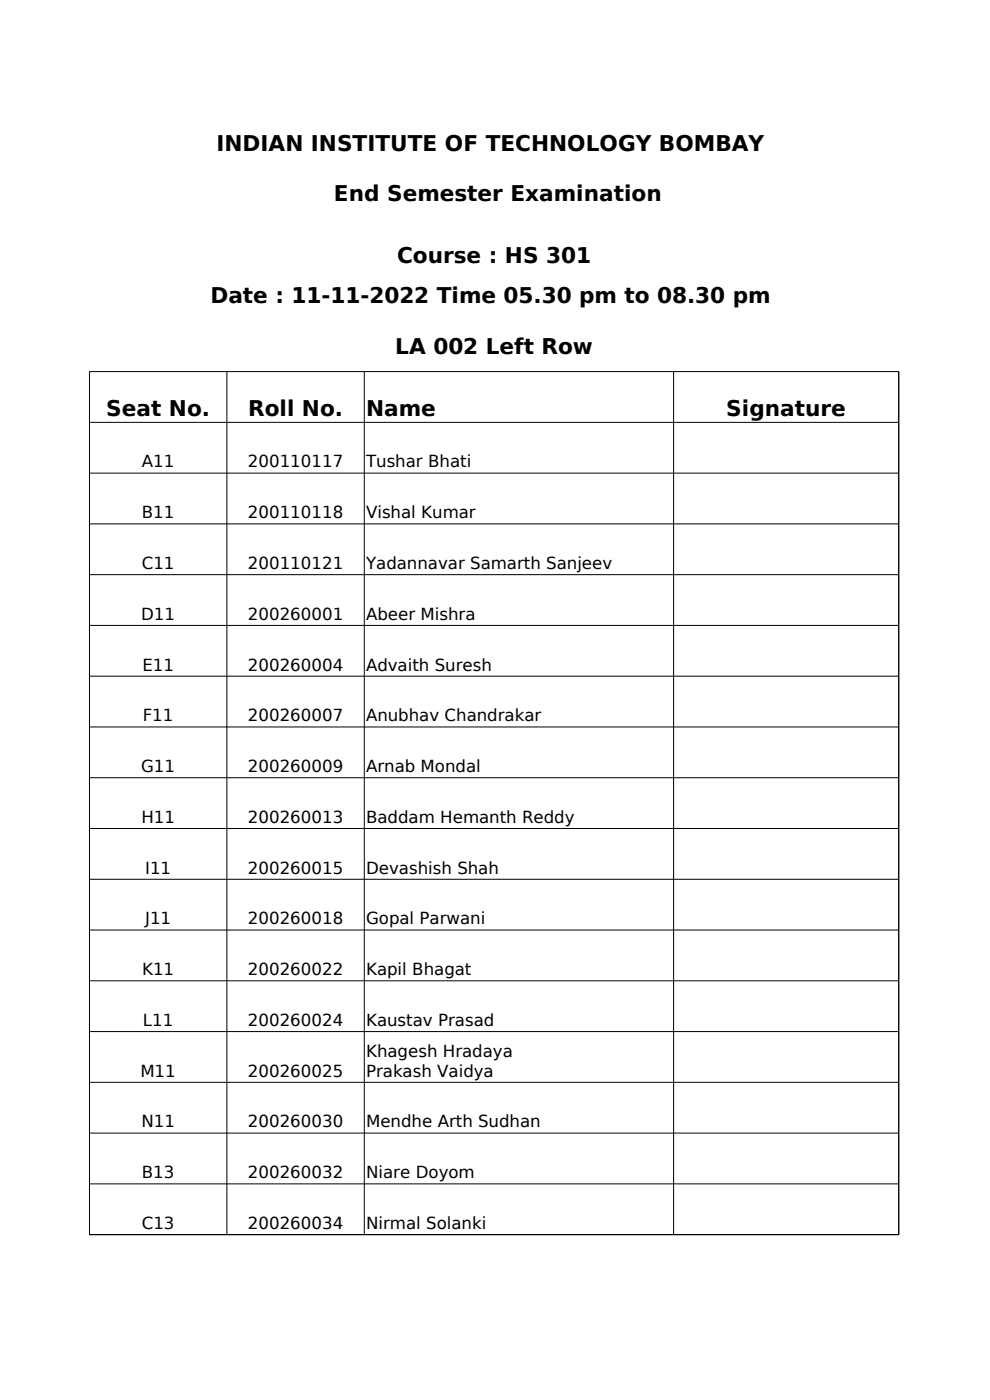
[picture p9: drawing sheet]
<svg xmlns="http://www.w3.org/2000/svg" width="210mm" height="297mm" viewBox="0 0 210 297" stroke-linecap="round" stroke-linejoin="round" font-family="sans-serif">
<defs><g id="words">
<g font-size="4.6">
<text x="45.9" y="32">INDIAN INSTITUTE OF TECHNOLOGY BOMBAY</text>
<text x="70.8" y="42.7">End Semester Examination</text>
<text x="84.2" y="55.8">Course : HS 301</text>
<text x="44.6" y="64.3">Date : 11-11-2022 Time 05.30 pm to 08.30 pm</text>
<text x="83.9" y="75">LA 002 Left Row</text>
<text x="22.5" y="88.2">Seat No.</text>
<text x="52.6" y="88.2">Roll No.</text>
<text x="77.6" y="88.2">Name</text>
<text x="154.1" y="88.2">Signature</text>
</g>
<g font-size="3.5">
<text x="30.1" y="99.2">A11</text>
<text x="52.6" y="99.2">200110117</text>
<text x="77.6" y="99.2">Tushar Bhati</text>
<text x="30.1" y="110">B11</text>
<text x="52.6" y="110">200110118</text>
<text x="77.6" y="110">Vishal Kumar</text>
<text x="30.1" y="120.7">C11</text>
<text x="52.6" y="120.7">200110121</text>
<text x="77.6" y="120.7">Yadannavar Samarth Sanjeev</text>
<text x="30" y="131.5">D11</text>
<text x="52.6" y="131.5">200260001</text>
<text x="77.6" y="131.5">Abeer Mishra</text>
<text x="30.2" y="142.3">E11</text>
<text x="52.6" y="142.3">200260004</text>
<text x="77.6" y="142.3">Advaith Suresh</text>
<text x="30.3" y="153">F11</text>
<text x="52.6" y="153">200260007</text>
<text x="77.6" y="153">Anubhav Chandrakar</text>
<text x="30" y="163.8">G11</text>
<text x="52.6" y="163.8">200260009</text>
<text x="77.6" y="163.8">Arnab Mondal</text>
<text x="30" y="174.6">H11</text>
<text x="52.6" y="174.6">200260013</text>
<text x="77.6" y="174.6">Baddam Hemanth Reddy</text>
<text x="30.8" y="185.4">I11</text>
<text x="52.6" y="185.4">200260015</text>
<text x="77.6" y="185.4">Devashish Shah</text>
<text x="30.8" y="196.1">J11</text>
<text x="52.6" y="196.1">200260018</text>
<text x="77.6" y="196.1">Gopal Parwani</text>
<text x="30.1" y="206.9">K11</text>
<text x="52.6" y="206.9">200260022</text>
<text x="77.6" y="206.9">Kapil Bhagat</text>
<text x="30.3" y="217.7">L11</text>
<text x="52.6" y="217.7">200260024</text>
<text x="77.6" y="217.7">Kaustav Prasad</text>
<text x="77.6" y="224.3">Khagesh Hradaya</text>
<text x="29.8" y="228.4">M11</text>
<text x="52.6" y="228.4">200260025</text>
<text x="77.6" y="228.4">Prakash Vaidya</text>
<text x="30" y="239.2">N11</text>
<text x="52.6" y="239.2">200260030</text>
<text x="77.6" y="239.2">Mendhe Arth Sudhan</text>
<text x="30.1" y="249.9">B13</text>
<text x="52.6" y="249.9">200260032</text>
<text x="77.6" y="249.9">Niare Doyom</text>
<text x="30.1" y="260.7">C13</text>
<text x="52.6" y="260.7">200260034</text>
<text x="77.6" y="260.7">Nirmal Solanki</text>
</g>
</g></defs>
<g fill="none" stroke="#000" stroke-width=".21">
<path d="M19 78.8h171.7l-.1 183.1h-171.6zM48.1 78.8v183.1M77.3 78.8v183.1M142.9 78.8v183.1M19 89.6h171.7M19 100.4h171.7M19 111.1h171.7M19 121.9h171.7M19 132.7h171.7M19 143.5h171.7M19 154.2h171.7M19 165h171.7"/>
<path d="M19 175.8h171.7M19 186.5h171.7M19 197.3h171.7M19 208.1h171.7M19 218.8h171.7M19 229.6h171.7M19 240.4h171.7M19 251.2h171.7"/>
</g>
<use href="#words"/>
</svg>
